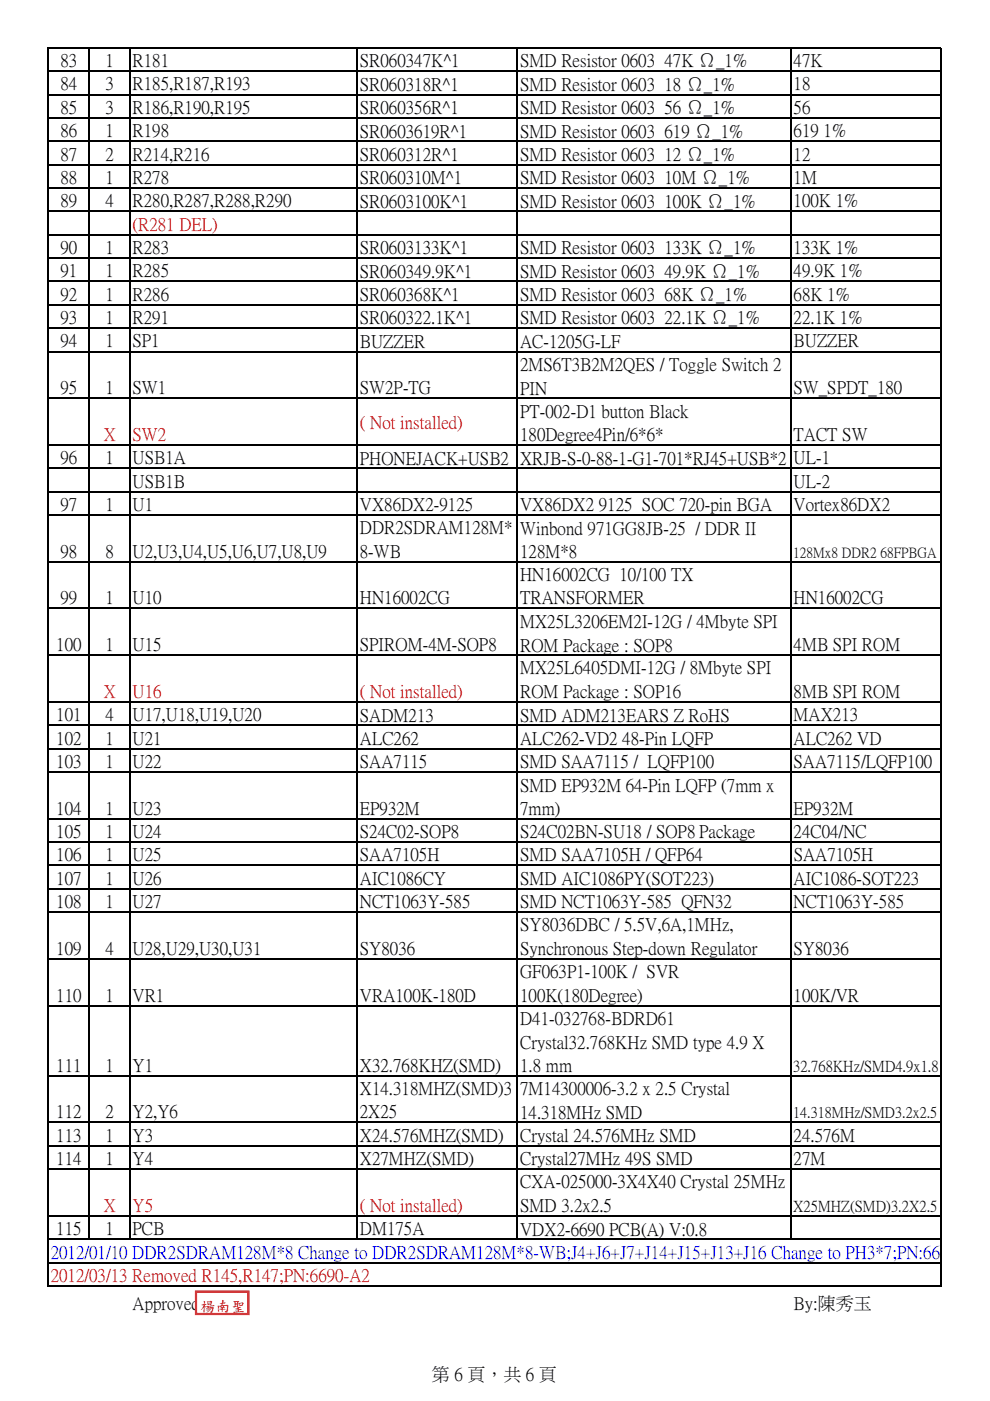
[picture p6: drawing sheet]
<svg xmlns="http://www.w3.org/2000/svg" width="210mm" height="297mm" viewBox="0 0 210 297" stroke-linecap="round" stroke-linejoin="round" font-family="sans-serif">
<defs><g id="words">
<g font-size="3.8">
<text x="12.8" y="14">83</text>
<text x="22.4" y="14">1</text>
<text x="28.1" y="14">R181</text>
<text x="76.3" y="14.1">SR060347K^1</text>
<text x="110.3" y="14.1">SMD Resistor 0603 47K Ω_1%</text>
<text x="168.3" y="14">47K</text>
<text x="12.8" y="19">84</text>
<text x="12.8" y="23.9">85</text>
<text x="22.4" y="19">3</text>
<text x="22.4" y="23.9">3</text>
<text x="28.1" y="19">R185,R187,R193</text>
<text x="28.1" y="23.9">R186,R190,R195</text>
<text x="76.3" y="19">SR060318R^1</text>
<text x="110.3" y="19">SMD Resistor 0603 18 Ω_1%</text>
<text x="168.3" y="19">18</text>
<text x="168.3" y="23.9">56</text>
<text x="12.8" y="28.9">86</text>
<text x="22.4" y="28.9">1</text>
<text x="28.1" y="28.9">R198</text>
<text x="76.3" y="24">SR060356R^1</text>
<text x="76.3" y="29">SR0603619R^1</text>
<text x="110.3" y="24">SMD Resistor 0603 56 Ω_1%</text>
<text x="110.3" y="29">SMD Resistor 0603 619 Ω_1%</text>
<text x="168.3" y="28.9">619 1%</text>
<text x="12.8" y="33.8">87</text>
<text x="22.4" y="33.8">2</text>
<text x="28.1" y="33.8">R214,R216</text>
<text x="76.3" y="33.9">SR060312R^1</text>
<text x="110.3" y="33.9">SMD Resistor 0603 12 Ω_1%</text>
<text x="168.3" y="33.8">12</text>
<text x="12.8" y="38.8">88</text>
<text x="22.4" y="38.8">1</text>
<text x="28.1" y="38.8">R278</text>
<text x="76.3" y="38.9">SR060310M^1</text>
<text x="110.3" y="38.9">SMD Resistor 0603 10M Ω_1%</text>
<text x="168.3" y="38.8">1M</text>
<text x="12.8" y="43.7">89</text>
<text x="22.4" y="43.7">4</text>
<text x="28.1" y="43.7">R280,R287,R288,R290</text>
<text x="76.3" y="43.8">SR0603100K^1</text>
<text x="110.3" y="43.8">SMD Resistor 0603 100K Ω_1%</text>
<text x="168.3" y="43.7">100K 1%</text>
<text x="12.8" y="53.6">90</text>
<text x="22.4" y="53.6">1</text>
<text x="28.1" y="53.6">R283</text>
<text x="76.3" y="53.7">SR0603133K^1</text>
<text x="110.3" y="53.7">SMD Resistor 0603 133K Ω_1%</text>
<text x="168.3" y="53.6">133K 1%</text>
<text x="12.8" y="58.6">91</text>
<text x="22.4" y="58.6">1</text>
<text x="28.1" y="58.6">R285</text>
<text x="76.3" y="58.7">SR060349.9K^1</text>
<text x="110.3" y="58.7">SMD Resistor 0603 49.9K Ω_1%</text>
<text x="168.3" y="58.6">49.9K 1%</text>
<text x="12.8" y="63.5">92</text>
<text x="22.4" y="63.5">1</text>
<text x="28.1" y="63.5">R286</text>
<text x="76.3" y="63.6">SR060368K^1</text>
<text x="110.3" y="63.6">SMD Resistor 0603 68K Ω_1%</text>
<text x="168.3" y="63.5">68K 1%</text>
<text x="12.8" y="68.5">93</text>
<text x="22.4" y="68.5">1</text>
<text x="28.1" y="68.5">R291</text>
<text x="76.3" y="68.6">SR060322.1K^1</text>
<text x="110.3" y="68.6">SMD Resistor 0603 22.1K Ω_1%</text>
<text x="168.3" y="68.5">22.1K 1%</text>
<text x="12.8" y="73.4">94</text>
<text x="22.4" y="73.4">1</text>
<text x="28.1" y="73.4">SP1</text>
<text x="76.3" y="73.5">BUZZER</text>
<text x="110.3" y="73.5">AC-1205G-LF</text>
<text x="168.3" y="73.4">BUZZER</text>
<text x="12.8" y="83.4">95</text>
<text x="22.4" y="83.4">1</text>
<text x="28.1" y="83.4">SW1</text>
<text x="76.3" y="83.4">SW2P-TG</text>
<text x="110.3" y="78.5">2MS6T3B2M2QES / Toggle Switch 2</text>
<text x="110.3" y="83.4">PIN</text>
<text x="168.3" y="83.4">SW_SPDT_180</text>
<text x="110.3" y="88.4">PT-002-D1 button Black</text>
<text x="110.3" y="93.3">180Degree4Pin/6*6*</text>
<text x="168.3" y="93.3">TACT SW</text>
<text x="12.8" y="98.2">96</text>
<text x="22.4" y="98.2">1</text>
<text x="28.1" y="98.2">USB1A</text>
<text x="76.3" y="98.3">PHONEJACK+USB2 XRJB-S-0-88-1-G1-701*RJ45+USB*2</text>
<text x="168.3" y="98.2">UL-1</text>
<text x="28.1" y="103.2">USB1B</text>
<text x="168.3" y="103.2">UL-2</text>
<text x="12.8" y="108.1">97</text>
<text x="22.4" y="108.1">1</text>
<text x="28.1" y="108.1">U1</text>
<text x="76.3" y="113.1">DDR2SDRAM128M*</text>
<text x="76.3" y="108.1">VX86DX2-9125</text>
<text x="110.3" y="108.2">VX86DX2 9125 SOC 720-pin BGA</text>
<text x="110.3" y="113.2">Winbond 971GG8JB-25 / DDR II</text>
<text x="168.3" y="108.1">Vortex86DX2</text>
<text x="12.8" y="118">98</text>
<text x="22.4" y="118">8</text>
<text x="28.1" y="118">U2,U3,U4,U5,U6,U7,U8,U9</text>
<text x="76.3" y="118">8-WB</text>
<text x="110.3" y="118.1">128M*8</text>
<text x="110.3" y="123">HN16002CG 10/100 TX</text>
<text x="12.8" y="127.9">99</text>
<text x="22.4" y="127.9">1</text>
<text x="28.1" y="127.9">U10</text>
<text x="76.3" y="127.9">HN16002CG</text>
<text x="110.3" y="127.9">TRANSFORMER</text>
<text x="168.3" y="127.9">HN16002CG</text>
<text x="11.9" y="137.8">100</text>
<text x="22.4" y="137.8">1</text>
<text x="28.1" y="137.8">U15</text>
<text x="76.3" y="137.8">SPIROM-4M-SOP8</text>
<text x="110.3" y="133">MX25L3206EM2I-12G / 4Mbyte SPI</text>
<text x="110.3" y="137.9">ROM Package : SOP8</text>
<text x="168.3" y="137.8">4MB SPI ROM</text>
<text x="110.3" y="142.8">MX25L6405DMI-12G / 8Mbyte SPI</text>
<text x="110.3" y="147.7">ROM Package : SOP16</text>
<text x="168.3" y="147.7">8MB SPI ROM</text>
<text x="11.9" y="152.7">101</text>
<text x="22.4" y="152.7">4</text>
<text x="28.1" y="152.7">U17,U18,U19,U20</text>
<text x="76.3" y="152.8">SADM213</text>
<text x="110.3" y="152.8">SMD ADM213EARS Z RoHS</text>
<text x="168.3" y="152.7">MAX213</text>
<text x="11.9" y="157.6">102</text>
<text x="22.4" y="157.6">1</text>
<text x="28.1" y="157.6">U21</text>
<text x="76.3" y="157.6">ALC262</text>
<text x="110.3" y="157.7">ALC262-VD2 48-Pin LQFP</text>
<text x="168.3" y="157.6">ALC262 VD</text>
<text x="11.9" y="162.6">103</text>
<text x="22.4" y="162.6">1</text>
<text x="28.1" y="162.6">U22</text>
<text x="76.3" y="162.6">SAA7115</text>
<text x="110.3" y="162.7">SMD SAA7115 / LQFP100</text>
<text x="110.3" y="167.6">SMD EP932M 64-Pin LQFP (7mm x</text>
<text x="168.3" y="162.6">SAA7115/LQFP100</text>
<text x="11.9" y="172.5">104</text>
<text x="22.4" y="172.5">1</text>
<text x="28.1" y="172.5">U23</text>
<text x="76.3" y="172.5">EP932M</text>
<text x="110.3" y="172.6">7mm)</text>
<text x="168.3" y="172.5">EP932M</text>
<text x="11.9" y="177.5">105</text>
<text x="22.4" y="177.5">1</text>
<text x="28.1" y="177.5">U24</text>
<text x="76.3" y="177.5">S24C02-SOP8</text>
<text x="110.3" y="177.5">S24C02BN-SU18 / SOP8 Package</text>
<text x="168.3" y="177.5">24C04/NC</text>
<text x="11.9" y="182.4">106</text>
<text x="22.4" y="182.4">1</text>
<text x="28.1" y="182.4">U25</text>
<text x="76.3" y="182.4">SAA7105H</text>
<text x="110.3" y="182.4">SMD SAA7105H / QFP64</text>
<text x="168.3" y="182.4">SAA7105H</text>
<text x="11.9" y="187.4">107</text>
<text x="22.4" y="187.4">1</text>
<text x="28.1" y="187.4">U26</text>
<text x="76.3" y="187.4">AIC1086CY</text>
<text x="110.3" y="187.4">SMD AIC1086PY(SOT223)</text>
<text x="168.3" y="187.4">AIC1086-SOT223</text>
<text x="11.9" y="192.3">108</text>
<text x="22.4" y="192.3">1</text>
<text x="28.1" y="192.3">U27</text>
<text x="76.3" y="192.3">NCT1063Y-585</text>
<text x="110.3" y="192.4">SMD NCT1063Y-585 QFN32</text>
<text x="110.3" y="197.3">SY8036DBC / 5.5V,6A,1MHz,</text>
<text x="168.3" y="192.3">NCT1063Y-585</text>
<text x="11.9" y="202.2">109</text>
<text x="22.4" y="202.2">4</text>
<text x="28.1" y="202.2">U28,U29,U30,U31</text>
<text x="76.3" y="202.2">SY8036</text>
<text x="110.3" y="202.2">Synchronous Step-down Regulator</text>
<text x="168.3" y="202.2">SY8036</text>
<text x="110.3" y="207.2">GF063P1-100K / SVR</text>
<text x="11.9" y="212.1">110</text>
<text x="22.4" y="212.1">1</text>
<text x="28.1" y="212.1">VR1</text>
<text x="76.3" y="212.1">VRA100K-180D</text>
<text x="110.3" y="212.1">100K(180Degree)</text>
<text x="168.3" y="212.1">100K/VR</text>
<text x="110.3" y="217.2">D41-032768-BDRD61</text>
<text x="11.9" y="227">111</text>
<text x="22.4" y="227">1</text>
<text x="28.1" y="227">Y1</text>
<text x="76.3" y="227">X32.768KHZ(SMD)</text>
<text x="110.3" y="222.1">Crystal32.768KHz SMD type 4.9 X</text>
<text x="110.3" y="227.1">1.8 mm</text>
<text x="76.3" y="231.9">X14.318MHZ(SMD)3</text>
<text x="110.3" y="232">7M14300006-3.2 x 2.5 Crystal</text>
<text x="11.9" y="236.9">112</text>
<text x="22.4" y="236.9">2</text>
<text x="28.1" y="236.9">Y2,Y6</text>
<text x="76.3" y="236.9">2X25</text>
<text x="110.3" y="237">14.318MHz SMD</text>
<text x="11.9" y="241.9">113</text>
<text x="22.4" y="241.9">1</text>
<text x="28.1" y="241.9">Y3</text>
<text x="76.3" y="241.9">X24.576MHZ(SMD)</text>
<text x="110.3" y="241.9">Crystal 24.576MHz SMD</text>
<text x="168.3" y="241.9">24.576M</text>
<text x="11.9" y="246.8">114</text>
<text x="22.4" y="246.8">1</text>
<text x="28.1" y="246.8">Y4</text>
<text x="76.3" y="246.8">X27MHZ(SMD)</text>
<text x="110.3" y="251.8">CXA-025000-3X4X40 Crystal 25MHz</text>
<text x="110.3" y="246.8">Crystal27MHz 49S SMD</text>
<text x="168.3" y="246.8">27M</text>
<text x="110.3" y="256.7">SMD 3.2x2.5</text>
<text x="11.9" y="261.7">115</text>
<text x="22.4" y="261.7">1</text>
<text x="28.1" y="261.7">PCB</text>
<text x="76.3" y="261.7">DM175A</text>
<text x="110.3" y="261.7">VDX2-6690 PCB(A) V:0.8</text>
<text x="28.1" y="277.5">Approved:</text>
<text x="168.3" y="277.5">By:陳秀玉</text>
<text x="91.6" y="292.7">第 6 頁，共 6 頁</text>
</g>
<g font-size="3.8" fill="#f00">
<text x="28.1" y="48.7">(R281 DEL)</text>
<text x="22" y="93.3">X</text>
<text x="28.1" y="93.3">SW2</text>
<text x="76.3" y="90.8">( Not installed)</text>
<text x="22" y="147.7">X</text>
<text x="28.1" y="147.7">U16</text>
<text x="76.3" y="147.7">( Not installed)</text>
<text x="22" y="256.7">X</text>
<text x="28.1" y="256.7">Y5</text>
<text x="76.3" y="256.7">( Not installed)</text>
<text x="10.8" y="271.6">2012/03/13 Removed R145,R147;PN:6690-A2</text>
</g>
<text font-size="3.8" fill="#00f" x="10.8" y="266.6">2012/01/10 DDR2SDRAM128M*8 Change to DDR2SDRAM128M*8-WB;J4+J6+J7+J14+J15+J13+J16 Change to PH3*7;PN:66</text>
<g font-size="3.3">
<text x="168.2" y="227">32.768KHz/SMD4.9x1.8</text>
<text x="168.2" y="256.7">X25MHZ(SMD)3.2X2.5</text>
</g>
<text font-size="3.2" x="168.2" y="236.9">14.318MHz/SMD3.2x2.5</text>
<text font-size="3.2" fill="#f00" x="42.5" y="278">楊南聖</text>
<text font-size="3" x="168.2" y="118">128Mx8 DDR2 68FPBGA</text>
</g></defs>
<g fill="none" stroke="#000" stroke-width=".3">
<path d="M10.1 10v262.8M10.3 10.1h189.3M10.3 15.1h189.3M18.8 10.3v252.6M27.5 10.3v252.6M75.7 10.3v252.6M109.7 10.3v252.6M167.7 10.3v252.6M199.5 10.3v262.5M10.3 20h189.3M10.3 25h189.3M10.3 30h189.3"/>
<path d="M10.3 34.9h189.3M10.3 39.9h189.3M10.3 44.8h189.3M10.3 49.8h189.3M10.3 54.7h189.3M10.3 59.7h189.3M10.3 64.6h189.3M10.3 69.6h189.3M10.3 74.5h189.3M10.3 84.4h189.3M10.3 94.3h189.3M10.3 99.3h189.3"/>
<path d="M10.3 104.2h189.3M10.3 109.2h189.3M10.3 119.1h189.3M10.3 129h189.3M10.3 138.9h189.3M10.3 148.8h189.3M10.3 153.8h189.3M10.3 158.7h189.3M10.3 163.7h189.3M10.3 173.6h189.3M10.3 178.5h189.3M10.3 183.5h189.3"/>
<path d="M10.3 188.4h189.3M10.3 193.4h189.3M10.3 203.3h189.3M10.3 213.2h189.3M10.3 228.1h189.3M10.3 238h189.3M10.3 242.9h189.3M10.3 247.9h189.3M10.3 257.8h189.3M10.3 262.7h189.3M10.3 267.7h189.3M10.3 272.6h189.3"/>
</g>
<path d="M41.6 273.9h11.1v4.7h-11.1z" fill="#fff"/>
<path d="M41.6 273.9h11.1v4.7h-11.1z" fill="none" stroke="#f00" stroke-width=".48"/>
<use href="#words"/>
</svg>
